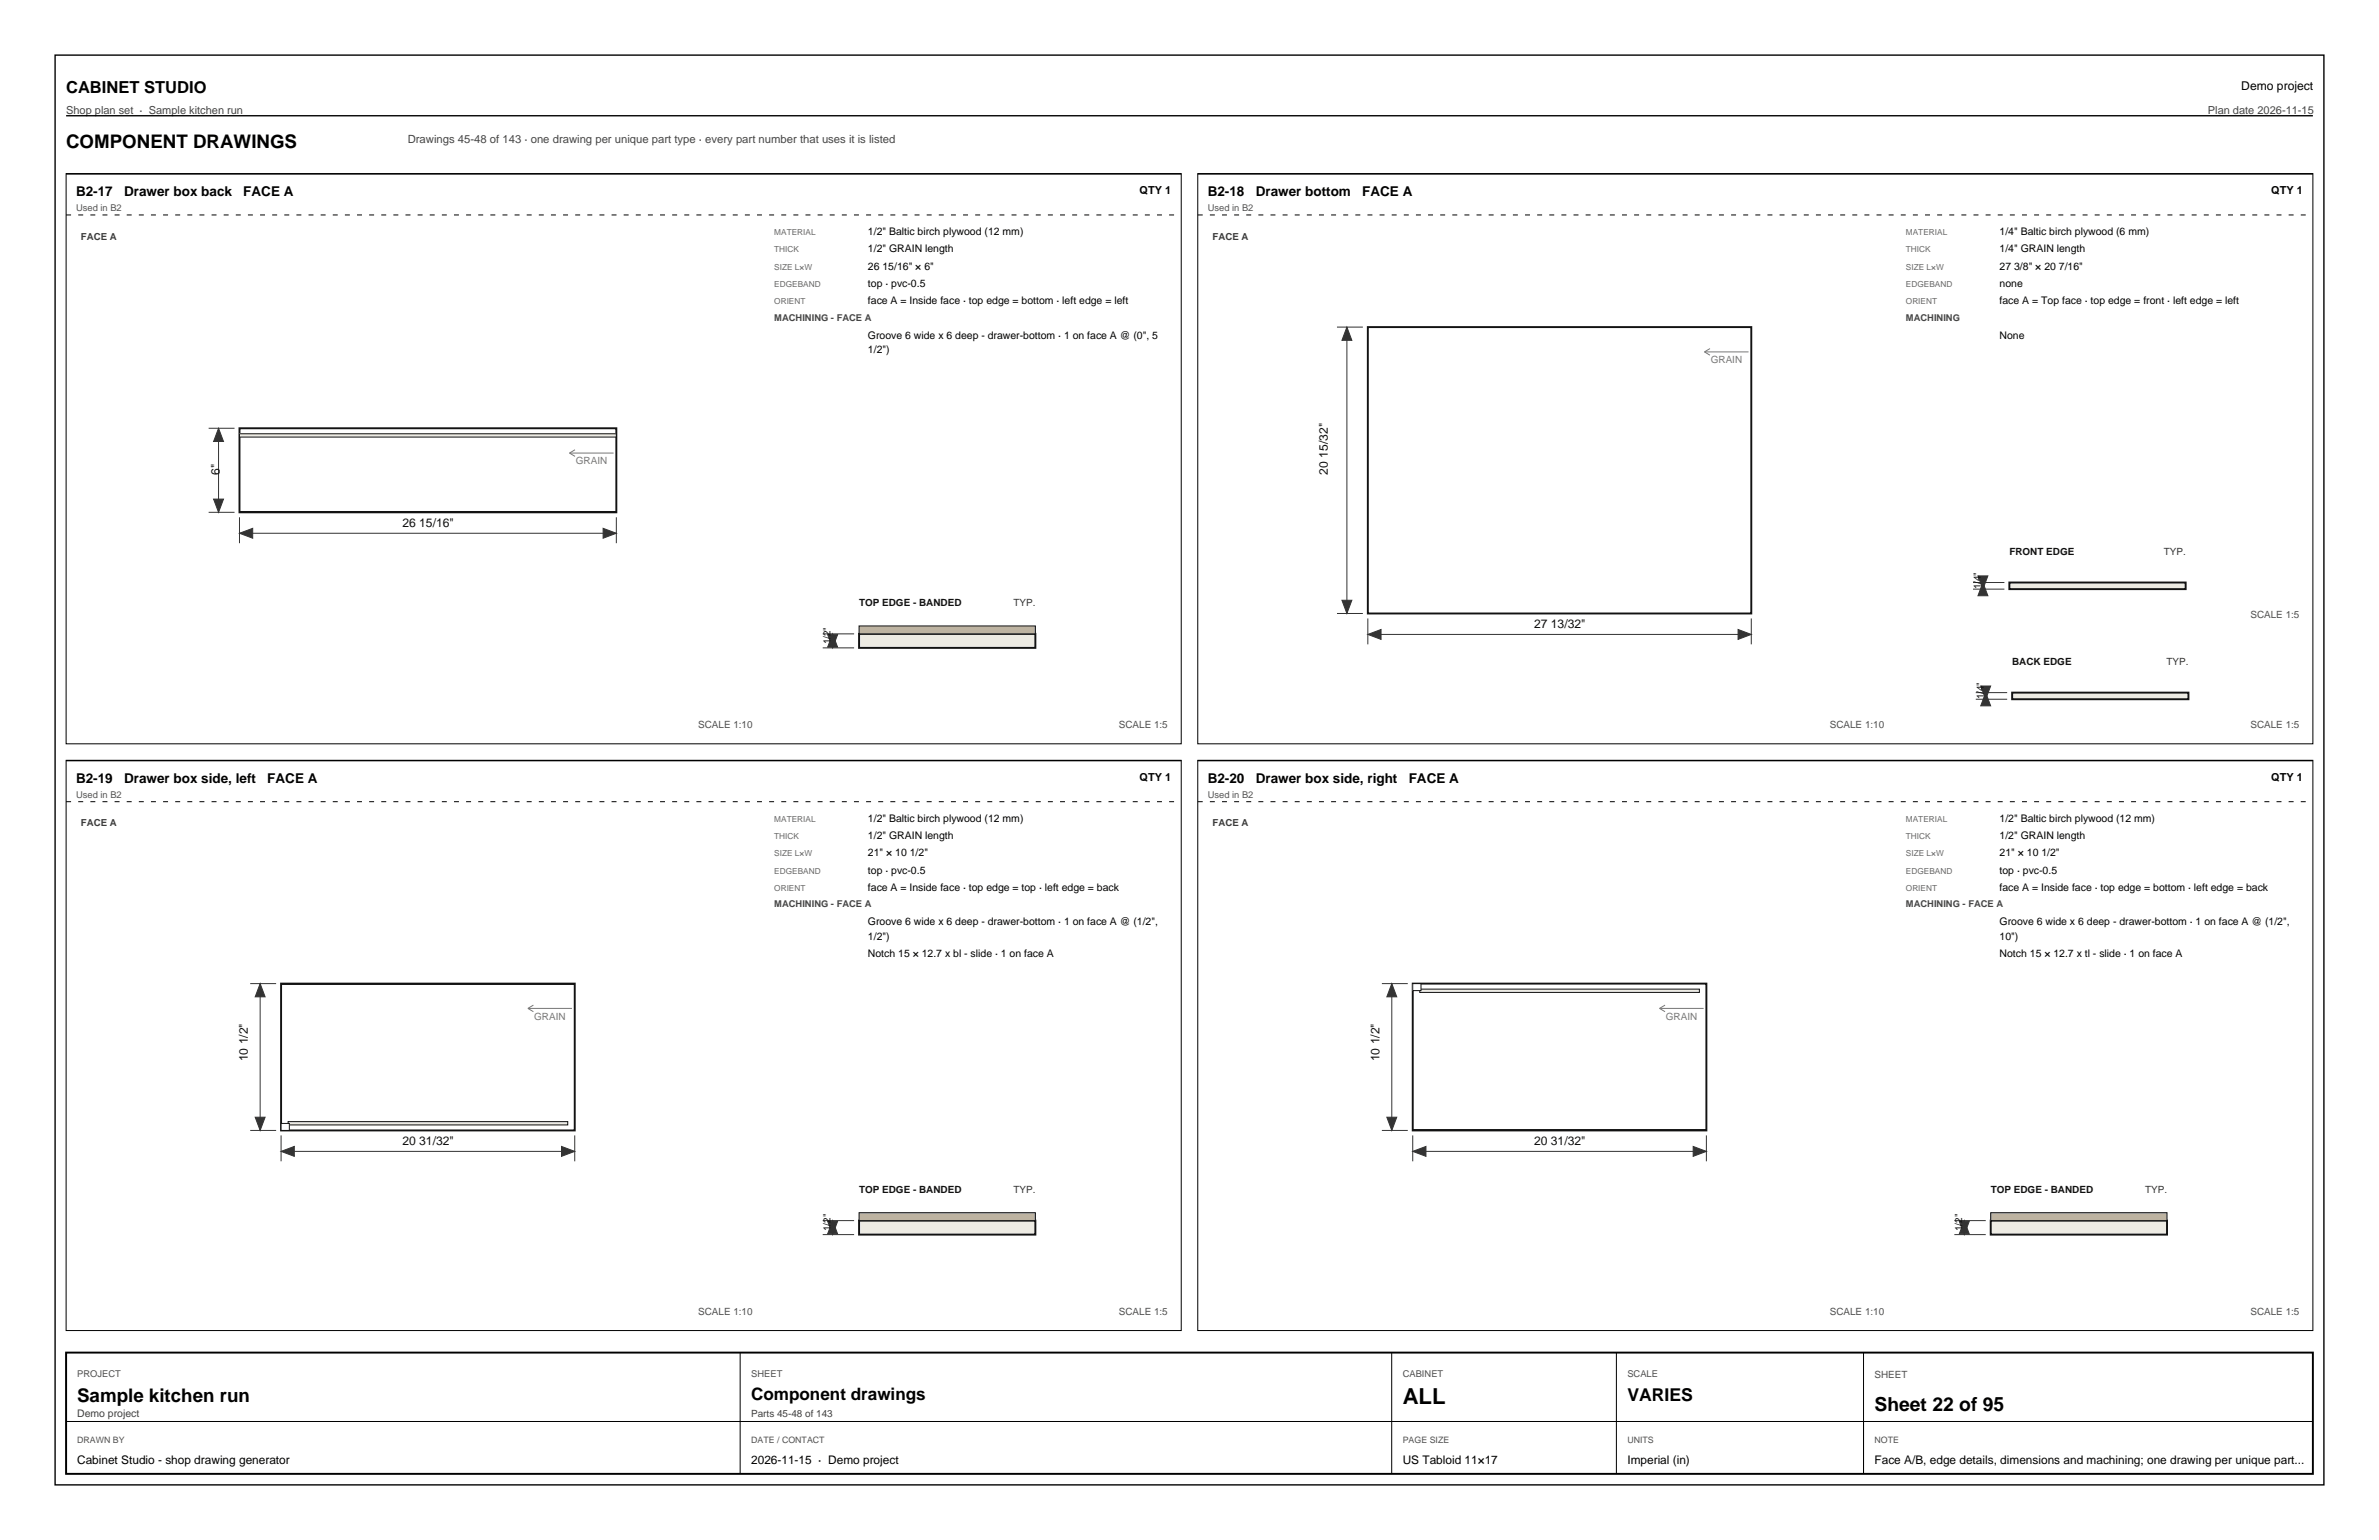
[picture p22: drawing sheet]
<svg xmlns="http://www.w3.org/2000/svg" width="432mm" height="279mm" viewBox="0 0 432 279" stroke-linecap="round" stroke-linejoin="round" font-family="sans-serif">
<defs><g id="words">
<text font-size="4" x="254.6" y="254.8">ALL</text>
<text font-size="3.5" x="340.2" y="256">Sheet 22 of 95</text>
<g font-size="3.4">
<text x="12" y="26.9">COMPONENT DRAWINGS</text>
<text x="14" y="254.3">Sample kitchen run</text>
</g>
<text font-size="3.2" x="295.4" y="254.1">VARIES</text>
<text font-size="3.1" x="136.3" y="254">Component drawings</text>
<text font-size="3" x="12" y="16.9">CABINET STUDIO</text>
<g font-size="2.5">
<text x="13.8" y="35.6">B2-17</text>
<text x="22.5" y="35.6">Drawer box back</text>
<text x="44.2" y="35.6">FACE A</text>
<text x="219.2" y="35.6">B2-18</text>
<text x="227.9" y="35.6">Drawer bottom</text>
<text x="247.2" y="35.6">FACE A</text>
<text x="13.8" y="142">B2-19</text>
<text x="22.5" y="142">Drawer box side, left</text>
<text x="48.5" y="142">FACE A</text>
<text x="219.2" y="142">B2-20</text>
<text x="227.9" y="142">Drawer box side, right</text>
<text x="255.7" y="142">FACE A</text>
</g>
<text font-size="2.2" x="406.8" y="16.3">Demo project</text>
<g font-size="2.2" fill="#111">
<text x="39.9" y="86.1" transform="rotate(-90 39.9 86.1)">6&quot;</text>
<text x="241" y="86.1" transform="rotate(-90 241 86.1)">20 15/32&quot;</text>
<text x="73" y="95.6">26 15/16&quot;</text>
<text x="278.4" y="113.9">27 13/32&quot;</text>
<text x="45" y="192.5" transform="rotate(-90 45 192.5)">10 1/2&quot;</text>
<text x="250.4" y="192.5" transform="rotate(-90 250.4 192.5)">10 1/2&quot;</text>
<text x="73" y="207.7">20 31/32&quot;</text>
<text x="278.4" y="207.7">20 31/32&quot;</text>
</g>
<text font-size="2.1" fill="#464646" x="74" y="25.9">Drawings 45-48 of 143 · one drawing per unique part type · every part number that uses it is listed</text>
<g font-size="2.1">
<text x="14" y="265.6">Cabinet Studio - shop drawing generator</text>
<text x="136.3" y="265.6">2026-11-15 · Demo project</text>
<text x="254.6" y="265.6">US Tabloid 11×17</text>
<text x="295.4" y="265.6">Imperial (in)</text>
<text x="340.2" y="265.6">Face A/B, edge details, dimensions and machining; one drawing per unique part...</text>
</g>
<g font-size="2" fill="#464646">
<text x="12" y="20.7">Shop plan set · Sample kitchen run</text>
<text x="400.7" y="20.7">Plan date 2026-11-15</text>
</g>
<g font-size="2">
<text x="206.8" y="35.2">QTY 1</text>
<text x="412.2" y="35.2">QTY 1</text>
<text x="206.8" y="141.6">QTY 1</text>
<text x="412.2" y="141.6">QTY 1</text>
</g>
<g font-size="1.9">
<text x="157.5" y="42.6">1/2&quot; Baltic birch plywood (12 mm)</text>
<text x="157.5" y="45.8">1/2&quot; GRAIN length</text>
<text x="362.9" y="42.6">1/4&quot; Baltic birch plywood (6 mm)</text>
<text x="362.9" y="45.8">1/4&quot; GRAIN length</text>
<text x="157.5" y="48.9">26 15/16&quot; × 6&quot;</text>
<text x="157.5" y="52.1">top · pvc-0.5</text>
<text x="362.9" y="48.9">27 3/8&quot; × 20 7/16&quot;</text>
<text x="362.9" y="52.1">none</text>
<text x="157.5" y="55.2">face A = Inside face · top edge = bottom · left edge = left</text>
<text x="362.9" y="55.2">face A = Top face · top edge = front · left edge = left</text>
<text x="157.5" y="61.4">Groove 6 wide x 6 deep - drawer-bottom · 1 on face A @ (0&quot;, 5</text>
<text x="157.5" y="64.1">1/2&quot;)</text>
<text x="362.9" y="61.4">None</text>
<text x="157.5" y="149.1">1/2&quot; Baltic birch plywood (12 mm)</text>
<text x="362.9" y="149.1">1/2&quot; Baltic birch plywood (12 mm)</text>
<text x="157.5" y="152.2">1/2&quot; GRAIN length</text>
<text x="157.5" y="155.4">21&quot; × 10 1/2&quot;</text>
<text x="362.9" y="152.2">1/2&quot; GRAIN length</text>
<text x="362.9" y="155.4">21&quot; × 10 1/2&quot;</text>
<text x="157.5" y="158.5">top · pvc-0.5</text>
<text x="157.5" y="161.7">face A = Inside face · top edge = top · left edge = back</text>
<text x="362.9" y="158.5">top · pvc-0.5</text>
<text x="362.9" y="161.7">face A = Inside face · top edge = bottom · left edge = back</text>
<text x="157.5" y="167.9">Groove 6 wide x 6 deep - drawer-bottom · 1 on face A @ (1/2&quot;,</text>
<text x="362.9" y="167.9">Groove 6 wide x 6 deep - drawer-bottom · 1 on face A @ (1/2&quot;,</text>
<text x="157.5" y="170.5">1/2&quot;)</text>
<text x="157.5" y="173.7">Notch 15 × 12.7 x bl - slide · 1 on face A</text>
<text x="362.9" y="170.5">10&quot;)</text>
<text x="362.9" y="173.7">Notch 15 × 12.7 x tl - slide · 1 on face A</text>
</g>
<text font-size="1.9" fill="#404040" x="14" y="257.1">Demo project</text>
<g font-size="1.8" fill="#3c3c3c">
<text x="14.7" y="43.5">FACE A</text>
<text x="220.1" y="43.5">FACE A</text>
<text x="14.7" y="149.9">FACE A</text>
<text x="220.1" y="149.9">FACE A</text>
</g>
<g font-size="1.8" fill="#777">
<text x="310.5" y="65.9">GRAIN</text>
<text x="104.5" y="84.2">GRAIN</text>
<text x="97" y="185">GRAIN</text>
<text x="302.4" y="185">GRAIN</text>
</g>
<g font-size="1.8" fill="#111">
<text x="364.7" y="100.7">FRONT EDGE</text>
<text x="359.6" y="106.9" transform="rotate(-90 359.6 106.9)">1/4&quot;</text>
<text x="155.9" y="110">TOP EDGE - BANDED</text>
<text x="150.8" y="116.9" transform="rotate(-90 150.8 116.9)">1/2&quot;</text>
<text x="365.2" y="120.7">BACK EDGE</text>
<text x="360.1" y="126.9" transform="rotate(-90 360.1 126.9)">1/4&quot;</text>
<text x="155.9" y="216.5">TOP EDGE - BANDED</text>
<text x="361.3" y="216.5">TOP EDGE - BANDED</text>
<text x="150.8" y="223.4" transform="rotate(-90 150.8 223.4)">1/2&quot;</text>
<text x="356.2" y="223.4" transform="rotate(-90 356.2 223.4)">1/2&quot;</text>
</g>
<g font-size="1.8" fill="#333">
<text x="392.7" y="100.7">TYP.</text>
<text x="183.9" y="110">TYP.</text>
<text x="393.2" y="120.7">TYP.</text>
<text x="183.9" y="216.5">TYP.</text>
<text x="389.3" y="216.5">TYP.</text>
</g>
<g font-size="1.8" fill="#505050">
<text x="408.5" y="112.1">SCALE 1:5</text>
<text x="126.7" y="132.1">SCALE 1:10</text>
<text x="203.1" y="132.1">SCALE 1:5</text>
<text x="332.1" y="132.1">SCALE 1:10</text>
<text x="408.5" y="132.1">SCALE 1:5</text>
<text x="126.7" y="238.5">SCALE 1:10</text>
<text x="203.1" y="238.5">SCALE 1:5</text>
<text x="332.1" y="238.5">SCALE 1:10</text>
<text x="408.5" y="238.5">SCALE 1:5</text>
<text x="340.2" y="249.9">SHEET</text>
</g>
<text font-size="1.8" fill="#404040" x="136.3" y="257">Parts 45-48 of 143</text>
<g font-size="1.7" fill="#555">
<text x="13.8" y="38.3">Used in B2</text>
<text x="219.2" y="38.3">Used in B2</text>
<text x="13.8" y="144.8">Used in B2</text>
<text x="219.2" y="144.8">Used in B2</text>
</g>
<g font-size="1.7" fill="#464646">
<text x="140.5" y="58.2">MACHINING - FACE A</text>
<text x="345.9" y="58.2">MACHINING</text>
<text x="140.5" y="164.6">MACHINING - FACE A</text>
<text x="345.9" y="164.6">MACHINING - FACE A</text>
</g>
<g font-size="1.7" fill="#505050">
<text x="14" y="249.8">PROJECT</text>
<text x="136.3" y="249.8">SHEET</text>
<text x="254.6" y="249.8">CABINET</text>
<text x="295.4" y="249.8">SCALE</text>
</g>
<g font-size="1.6" fill="#505050">
<text x="14" y="261.9">DRAWN BY</text>
<text x="136.3" y="261.9">DATE / CONTACT</text>
<text x="254.6" y="261.9">PAGE SIZE</text>
<text x="295.4" y="261.9">UNITS</text>
<text x="340.2" y="261.9">NOTE</text>
</g>
<g font-size="1.5" fill="#696969">
<text x="140.5" y="42.6">MATERIAL</text>
<text x="140.5" y="45.8">THICK</text>
<text x="345.9" y="42.6">MATERIAL</text>
<text x="345.9" y="45.8">THICK</text>
<text x="140.5" y="48.9">SIZE L×W</text>
<text x="140.5" y="52.1">EDGEBAND</text>
<text x="345.9" y="48.9">SIZE L×W</text>
<text x="345.9" y="52.1">EDGEBAND</text>
<text x="140.5" y="55.2">ORIENT</text>
<text x="345.9" y="55.2">ORIENT</text>
<text x="140.5" y="149.1">MATERIAL</text>
<text x="345.9" y="149.1">MATERIAL</text>
<text x="140.5" y="152.2">THICK</text>
<text x="140.5" y="155.4">SIZE L×W</text>
<text x="345.9" y="152.2">THICK</text>
<text x="345.9" y="155.4">SIZE L×W</text>
<text x="140.5" y="158.5">EDGEBAND</text>
<text x="140.5" y="161.7">ORIENT</text>
<text x="345.9" y="158.5">EDGEBAND</text>
<text x="345.9" y="161.7">ORIENT</text>
</g>
</g></defs>
<path d="M10 10h411.8v259.4h-411.8zM12 21h407.8M12 31.5h202.4" fill="none" stroke="#000" stroke-width=".25"/>
<path d="M12 31.5h202.4v103.4h-202.4z" fill="none" stroke="#000" stroke-width=".18"/>
<path d="M12 39h202.4" fill="none" stroke="#000" stroke-width=".18" stroke-dasharray=".9 1.3" stroke-linecap="butt"/>
<path d="M43.5 77.7h68.4v15.2h-68.4z" fill="none" stroke="#121212" stroke-width=".35"/>
<path d="M43.5 92.8h68.4" fill="none" stroke="#121212" stroke-width=".18"/>
<path d="M43.5 78.7h68.4v.6h-68.4z" fill="#edebe3"/>
<path d="M43.5 78.7h68.4v.6h-68.4z" fill="none" stroke="#121212" stroke-width=".18"/>
<path d="M103.4 82.2h8M103.4 82.2l1 .6M104.4 81.6l-1 .6" fill="none" stroke="#787878" stroke-width=".18"/>
<path d="M43.5 93.8v4.7M43.5 96.7h68.4M111.9 93.8v4.7" fill="none" stroke="#333" stroke-width=".18"/>
<path d="M43.5 96.7l2.4-.8v1.8z" fill="#333"/>
<path d="M43.5 96.7l2.4-.8v1.8z" fill="none" stroke="#333" stroke-width=".18"/>
<path d="M109.5 95.9l2.4 .8-2.4 1z" fill="#333"/>
<path d="M37.9 77.7h4.7M39.7 77.7v15.2M37.9 92.9h4.7M109.5 95.9l2.4 .8-2.4 1z" fill="none" stroke="#333" stroke-width=".18"/>
<path d="M38.8 90.6h1.8l-.9 2.3z" fill="#333"/>
<path d="M38.8 90.6h1.8l-.9 2.3z" fill="none" stroke="#333" stroke-width=".18"/>
<path d="M39.7 77.7l.9 2.4h-1.8z" fill="#333"/>
<path d="M39.7 77.7l.9 2.4h-1.8z" fill="none" stroke="#333" stroke-width=".18"/>
<path d="M155.9 115h32v2.5h-32z" fill="#edebe3"/>
<path d="M155.9 115h32v2.5h-32z" fill="none" stroke="#121212" stroke-width=".35"/>
<path d="M155.9 113.6h32v1.4h-32z" fill="#bdb3a1"/>
<path d="M155.9 113.6h32v1.4h-32z" fill="none" stroke="#121212" stroke-width=".18"/>
<path d="M149.3 117.5h5.7M149.3 115h5.7M151.1 115v2.5" fill="none" stroke="#333" stroke-width=".18"/>
<path d="M150.2 115.1h1.8l-.9 2.4z" fill="#333"/>
<path d="M150.2 115.1h1.8l-.9 2.4z" fill="none" stroke="#333" stroke-width=".18"/>
<path d="M151.1 115l.9 2.4h-1.8z" fill="#333"/>
<path d="M151.1 115l.9 2.4h-1.8zM248.3 112.2v4.7M248.3 115.1h69.6M317.9 112.2v4.7" fill="none" stroke="#333" stroke-width=".18"/>
<path d="M217.4 31.5h202.4v103.4h-202.4z" fill="none" stroke="#000" stroke-width=".18"/>
<path d="M217.4 31.5h202.4" fill="none" stroke="#000" stroke-width=".25"/>
<path d="M217.4 39h202.4" fill="none" stroke="#000" stroke-width=".18" stroke-dasharray=".9 1.3" stroke-linecap="butt"/>
<path d="M248.3 59.3h69.6v52h-69.6z" fill="none" stroke="#121212" stroke-width=".35"/>
<path d="M309.4 63.8h8M309.4 63.8l1 .6M310.4 63.2l-1 .6" fill="none" stroke="#787878" stroke-width=".18"/>
<path d="M248.3 115.1l2.4-.9v1.8z" fill="#333"/>
<path d="M248.3 115.1l2.4-.9v1.8z" fill="none" stroke="#333" stroke-width=".18"/>
<path d="M315.5 114.2l2.4 .9-2.4 .9z" fill="#333"/>
<path d="M242.7 59.3h4.7M244.5 59.3v52M242.7 111.3h4.7M315.5 114.2l2.4 .9-2.4 .9z" fill="none" stroke="#333" stroke-width=".18"/>
<path d="M243.6 108.9h1.8l-.9 2.4z" fill="#333"/>
<path d="M243.6 108.9h1.8l-.9 2.4z" fill="none" stroke="#333" stroke-width=".18"/>
<path d="M244.5 59.3l.9 2.4h-1.8z" fill="#333"/>
<path d="M244.5 59.3l.9 2.4h-1.8z" fill="none" stroke="#333" stroke-width=".18"/>
<path d="M364.7 105.7h32v1.2h-32z" fill="#edebe3"/>
<path d="M364.7 105.7h32v1.2h-32z" fill="none" stroke="#121212" stroke-width=".35"/>
<path d="M358.1 106.9h5.7M358.1 105.7h5.7M359.9 105.7v1.2" fill="none" stroke="#333" stroke-width=".18"/>
<path d="M359 104.5h1.8l-.9 2.4z" fill="#333"/>
<path d="M359 104.5h1.8l-.9 2.4z" fill="none" stroke="#333" stroke-width=".18"/>
<path d="M359.9 105.7l.9 2.4h-1.8z" fill="#333"/>
<path d="M359.9 105.7l.9 2.4h-1.8z" fill="none" stroke="#333" stroke-width=".18"/>
<path d="M365.2 125.7h32v1.2h-32z" fill="#edebe3"/>
<path d="M365.2 125.7h32v1.2h-32z" fill="none" stroke="#121212" stroke-width=".35"/>
<path d="M358.6 126.9h5.7M358.6 125.7h5.7M360.4 125.7v1.2" fill="none" stroke="#333" stroke-width=".18"/>
<path d="M359.5 124.5h1.8l-.9 2.4z" fill="#333"/>
<path d="M359.5 124.5h1.8l-.9 2.4z" fill="none" stroke="#333" stroke-width=".18"/>
<path d="M360.4 125.7l.9 2.4h-1.8z" fill="#333"/>
<path d="M360.4 125.7l.9 2.4h-1.8z" fill="none" stroke="#333" stroke-width=".18"/>
<path d="M12 137.9h202.4v103.5h-202.4z" fill="none" stroke="#000" stroke-width=".18"/>
<path d="M12 138h202.4" fill="none" stroke="#000" stroke-width=".25"/>
<path d="M12 145.5h202.4" fill="none" stroke="#000" stroke-width=".18" stroke-dasharray=".9 1.3" stroke-linecap="butt"/>
<path d="M51 178.5h53.3v26.6h-53.3z" fill="none" stroke="#121212" stroke-width=".35"/>
<path d="M51 178.6h53.3" fill="none" stroke="#121212" stroke-width=".18"/>
<path d="M52.3 203.5h50.7v.6h-50.7z" fill="#edebe3"/>
<path d="M52.3 203.5h50.7v.6h-50.7z" fill="none" stroke="#121212" stroke-width=".18"/>
<path d="M51 203.8h1.5v1.3h-1.5z" fill="#fff"/>
<path d="M51 203.8h1.5v1.3h-1.5z" fill="none" stroke="#121212" stroke-width=".18"/>
<path d="M95.8 183h8M95.8 183l1 .6M96.8 182.4l-1 .6" fill="none" stroke="#787878" stroke-width=".18"/>
<path d="M51 206v4.7M51 208.9h53.3M104.3 206v4.7" fill="none" stroke="#333" stroke-width=".18"/>
<path d="M51 208.9l2.4-.9v1.8z" fill="#333"/>
<path d="M51 208.9l2.4-.9v1.8z" fill="none" stroke="#333" stroke-width=".18"/>
<path d="M101.9 208l2.4 .9-2.4 .9z" fill="#333"/>
<path d="M45.4 178.5h4.7M47.2 178.5v26.6M45.4 205.1h4.7M101.9 208l2.4 .9-2.4 .9z" fill="none" stroke="#333" stroke-width=".18"/>
<path d="M46.3 202.7h1.8l-.9 2.4z" fill="#333"/>
<path d="M46.3 202.7h1.8l-.9 2.4z" fill="none" stroke="#333" stroke-width=".18"/>
<path d="M47.2 178.5l.9 2.4h-1.8z" fill="#333"/>
<path d="M47.2 178.5l.9 2.4h-1.8z" fill="none" stroke="#333" stroke-width=".18"/>
<path d="M155.9 221.5h32v2.5h-32z" fill="#edebe3"/>
<path d="M155.9 221.5h32v2.5h-32z" fill="none" stroke="#121212" stroke-width=".35"/>
<path d="M155.9 220h32v1.5h-32z" fill="#bdb3a1"/>
<path d="M155.9 220h32v1.5h-32z" fill="none" stroke="#121212" stroke-width=".18"/>
<path d="M149.3 224h5.7M149.3 221.5h5.7M151.1 221.5v2.5" fill="none" stroke="#333" stroke-width=".18"/>
<path d="M150.2 221.6h1.8l-.9 2.4z" fill="#333"/>
<path d="M150.2 221.6h1.8l-.9 2.4z" fill="none" stroke="#333" stroke-width=".18"/>
<path d="M151.1 221.5l.9 2.4h-1.8z" fill="#333"/>
<path d="M151.1 221.5l.9 2.4h-1.8z" fill="none" stroke="#333" stroke-width=".18"/>
<path d="M217.4 137.9h202.4v103.5h-202.4z" fill="none" stroke="#000" stroke-width=".18"/>
<path d="M217.4 138h202.4" fill="none" stroke="#000" stroke-width=".25"/>
<path d="M217.4 145.5h202.4" fill="none" stroke="#000" stroke-width=".18" stroke-dasharray=".9 1.3" stroke-linecap="butt"/>
<path d="M256.4 178.5h53.3v26.6h-53.3z" fill="none" stroke="#121212" stroke-width=".35"/>
<path d="M256.4 204.9h53.3" fill="none" stroke="#121212" stroke-width=".18"/>
<path d="M257.7 179.5h50.7v.6h-50.7z" fill="#edebe3"/>
<path d="M257.7 179.5h50.7v.6h-50.7z" fill="none" stroke="#121212" stroke-width=".18"/>
<path d="M256.4 178.5h1.5v1.2h-1.5z" fill="#fff"/>
<path d="M256.4 178.5h1.5v1.2h-1.5z" fill="none" stroke="#121212" stroke-width=".18"/>
<path d="M301.2 183h8M301.2 183l1 .6M302.2 182.4l-1 .6" fill="none" stroke="#787878" stroke-width=".18"/>
<path d="M256.4 206v4.7M256.4 208.9h53.3M309.7 206v4.7" fill="none" stroke="#333" stroke-width=".18"/>
<path d="M256.4 208.9l2.4-.9v1.8z" fill="#333"/>
<path d="M256.4 208.9l2.4-.9v1.8z" fill="none" stroke="#333" stroke-width=".18"/>
<path d="M307.3 208l2.4 .9-2.4 .9z" fill="#333"/>
<path d="M250.8 178.5h4.7M252.6 178.5v26.6M250.8 205.1h4.7M307.3 208l2.4 .9-2.4 .9z" fill="none" stroke="#333" stroke-width=".18"/>
<path d="M251.7 202.7h1.8l-.9 2.4z" fill="#333"/>
<path d="M251.7 202.7h1.8l-.9 2.4z" fill="none" stroke="#333" stroke-width=".18"/>
<path d="M252.6 178.5l.9 2.4h-1.8z" fill="#333"/>
<path d="M252.6 178.5l.9 2.4h-1.8z" fill="none" stroke="#333" stroke-width=".18"/>
<path d="M361.3 221.5h32v2.5h-32z" fill="#edebe3"/>
<path d="M361.3 221.5h32v2.5h-32z" fill="none" stroke="#121212" stroke-width=".35"/>
<path d="M361.3 220h32v1.5h-32z" fill="#bdb3a1"/>
<path d="M361.3 220h32v1.5h-32z" fill="none" stroke="#121212" stroke-width=".18"/>
<path d="M354.7 224h5.7M354.7 221.5h5.7M356.5 221.5v2.5" fill="none" stroke="#333" stroke-width=".18"/>
<path d="M355.6 221.6h1.8l-.9 2.4z" fill="#333"/>
<path d="M355.6 221.6h1.8l-.9 2.4z" fill="none" stroke="#333" stroke-width=".18"/>
<path d="M356.5 221.5l.9 2.4h-1.8z" fill="#333"/>
<path d="M356.5 221.5l.9 2.4h-1.8z" fill="none" stroke="#333" stroke-width=".18"/>
<path d="M12 245.4h407.8v22h-407.8z" fill="none" stroke="#000" stroke-width=".35"/>
<path d="M12 245.4v22M12 257.9h407.8M134.3 245.4v22M252.6 245.4v22M293.4 245.4v22M338.2 245.4v22" fill="none" stroke="#000" stroke-width=".18"/>
<use href="#words"/>
</svg>
